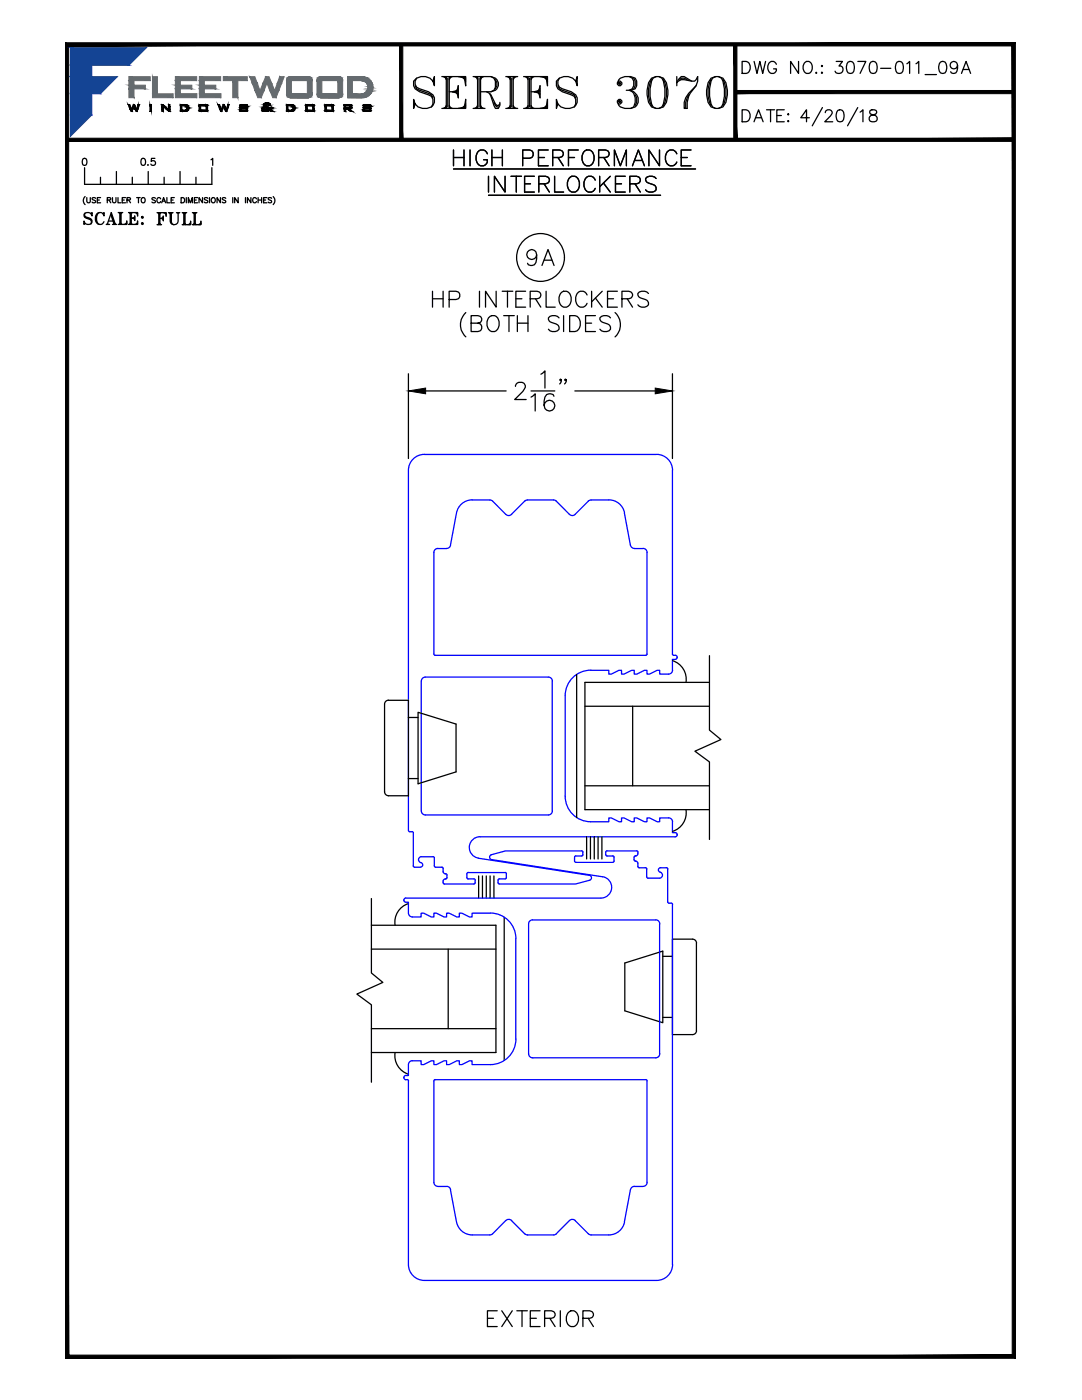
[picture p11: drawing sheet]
<svg xmlns="http://www.w3.org/2000/svg" width="216mm" height="279mm" viewBox="0 0 216 279" stroke-linecap="round" stroke-linejoin="round" font-family="sans-serif">
<!-- layer: GLASS-VINYL -->
<g fill="none" stroke="#000" stroke-width=".25">
<path d="M115.1 134.6v28.6M134.2 131.9a3.9 3.9 0 0 1 2.7 4.3M141.6 130.9v14.8l2.2 1.9-5.1 2.3 2.9 2.2v15.4M141.6 136.2h-24.9v25.4h24.9M116.7 156.8h24.9M116.7 140.9h24.9M126.2 140.9v15.9M74.1 179.3v14.9l2.3 1.9-5.2 2.3 2.9 2.1v15.5M136.9 161.6a3.9 3.9 0 0 1-2.7 4.3M74.1 184.7h24.9v25.4h-24.9M74.1 189.4h24.9M81.5 180.3a3.9 3.9 0 0 0-2.7 4.4"/>
<path d="M89.4 189.4v15.9M100.6 183.1v28.5M74.1 205.3h24.9M78.8 210.1a3.9 3.9 0 0 0 2.7 4.3"/>
</g>
<!-- layer: MISC -->
<path d="M77.5 139.8h4v19h-4M77.5 139.7a.79 .79 0 0 0-.8 .8v17.5a.8 .8 0 0 0 .8 .8M81.5 143.2h1.9M81.5 155.4h1.9M83.4 142.2l7.6 2.3v9.5l-7.6 2.4zM124.7 192.2l7.6-2.4v14.3l-7.6-2.4zM132.3 190.9h1.9M134.2 187.4h4a.76 .76 0 0 1 .8 .8v17.5a.79 .79 0 0 1-.8 .8h-4zM132.3 203h1.9" fill="none" stroke="#000" stroke-width=".25"/>
<!-- layer: VENT -->
<g fill="none" stroke="#00f" stroke-width=".25">
<path d="M84.7 90.7h46.3a3.1 3.1 0 0 1 3.2 3.2v36.6l.1 .3h.4M84.7 90.7a3.2 3.2 0 0 0-3.2 3.2v71.8l.1 .3h.8l.1 .2M117.9 99.8h3.6a3.2 3.2 0 0 1 3.1 2.6l1.2 6.4M118 99.8l-.6 .2-2.7 2.7M87.4 109.5h1.7M89.9 108.8a.79 .79 0 0 1-.8 .7M100.9 102.7l-2.8-2.8-3.9-.1a3.1 3.1 0 0 0-3.1 2.6l-1.2 6.4M111 100l2.6 2.7a.79 .79 0 0 0 1.2 0M111 100l-.5-.2h-5.5l-2.9 2.9a.79 .79 0 0 1-1.2 0M125.8 108.8a.79 .79 0 0 0 .8 .7M126.6 109.5h1.7M128.3 109.5a.79 .79 0 0 1 .8 .7v20.3l-.2 .3h-42.2l-.1-.3v-20.2a.79 .79 0 0 1 .8-.8"/>
<path d="M109.4 135.1h-24.5a.79 .79 0 0 0-.8 .8v26M109.4 135.1a.79 .79 0 0 1 .8 .8v26M117.9 133.8a5.1 5.1 0 0 0-5.1 5v20.1M134.7 130.8l.4 .2v.2M135.1 131.2h.1M135.1 131.2l-.2 .3-.7 .1v2.1a.79 .79 0 0 1-.8 .8h-1.8v-.7h-.5l-1.5 .7h-.5v-.7h-.5l-1.5 .7h-.5v-.7h-.6l-1.5 .7h-.5v-.7h-.5l-1.5 .7h-.5v-.7h-3.6M112.8 158.9a5.1 5.1 0 0 0 5.1 5.1h3.6v-.8h.5l1.5 .8h.5v-.8h.5l1.5 .8h.6v-.8h.5l1.5 .8h.5v-.8h.5l1.5 .8h.5v-.8h1.8a.76 .76 0 0 1 .8 .8v2.2h.7l.2 .3M80.6 179.6v.1M80.6 179.7v.2l.4 .2M82.5 166.2v6.6l.2 .3M82.7 173.1h1.2M84 171h2.4"/>
<path d="M84 171a.64 .64 0 0 0-.5 .7 .64 .64 0 0 0 .7 .5 .46 .46 0 0 1 .1 .5 .46 .46 0 0 1-.4 .4M84.1 161.8a.79 .79 0 0 0 .8 .8h24.5M86.4 171l.3 .2M86.7 171.2v1.6l.2 .3M86.9 173.1h1.3M88.2 173.1l.2 .2M88.4 173.3l.1 .9 .4 .2M88.4 176.2l.3 .2h5.9M88.4 175.9v.3M88.9 174.4h.1M88.9 175.4l-.4 .2-.1 .3M88.9 174.4l.3 .1v.7l-.1 .2h-.2"/>
<path d="M93.4 174.1h7.4M93.4 174.1l-.2 .3v.9l.2 .1h1.2M94.6 175.4l.2 .1v.7M94.8 176.2l-.2 .2M95.8 167a2.16 2.16 0 0 0-2.2 2 2.16 2.16 0 0 0 1.9 2.3l22.1 3.4a.51 .51 0 0 1 .4 .5 .51 .51 0 0 1-.4 .5l-2.8 .7h-15.2M98.1 170.6a.52 .52 0 0 0-.4 .5 .52 .52 0 0 0 .4 .5l22.1 3.4M99.4 176.2l.2 .2M99.6 175.4l-.2 .1v.7M100.8 174.1l.3 .3M101 174.4v.8M101.1 175.1l-.3 .3h-1.2M110.2 161.8a.79 .79 0 0 1-.8 .8"/>
<path d="M114.6 171.1v.7l.3 .3M114.9 170.8h1.1M114.9 170.8l-.3 .3M116.3 170.1v.5M116.3 170.1l-.2-.3h-15.2l-2.9 .8M116.3 170.6l-.2 .2M119.9 179.2h-38.9l-.4 .2v.2M120.2 175a2.15 2.15 0 0 1 1.8 2.2 2.15 2.15 0 0 1-2.1 2M121.1 170.8h1.2M122.3 170.8l.2 .3M122.5 171.1v.7l-.2 .3h-7.4M126.5 171.1l.1 .6 .2 .1"/>
<path d="M126.8 171.8h.1M126.8 170.8h.1M126.8 171.8l.4 .3 .1 .2M127 169.8h-5.9l-.2 .1v.7l.2 .2M127 169.8l.3 .3M127.3 170.1v.3M127.3 172.3v.6M127.3 170.4a.52 .52 0 0 1-.6 .4l-.2 .3M127.3 172.9l.2 .3h1.3M128.8 173.2l.3 .2M131.8 173.2h1.2M131.8 173.2a.46 .46 0 0 0-.4 .4 .46 .46 0 0 0 .4 .5 .61 .61 0 0 1 .4 .6 .61 .61 0 0 1-.5 .5h-2.5l-.2-.2v-1.6"/>
<path d="M133 173.2l.3 .2M133.2 173.4v6.6l.3 .3h.6l.1 .2v71.9a3.2 3.2 0 0 1-3.2 3.1h-46.3M135.1 166.6h.1M135.1 166.6v.2l-.4 .2h-38.9M81 180.1h.5v2.1a.8 .8 0 0 0 .8 .8M97.8 182.2h-3.6v.8h-.5l-1.5-.8h-.5v.8h-.6l-1.5-.8h-.5v.8h-.5l-1.5-.8h-.5v.8h-.5l-1.6-.8h-.5v.8h-1.7M97.9 182.2a5.1 5.1 0 0 1 5 5.1M102.9 187.3v20.1M131.6 184.4v25.9M131.6 184.4a.75 .75 0 0 0-.8-.8h-24.5a.8 .8 0 0 0-.8 .8v25.9a.8 .8 0 0 0 .8 .8h24.5a.79 .79 0 0 0 .8-.8M80.6 215v.1M80.6 215.1a.95 .95 0 0 0 .9 .5v.1"/>
<path d="M81 214.6l-.4 .2v.2M81.5 212.5v2.1h-.5M81.5 215.7v36.7a3.2 3.2 0 0 0 3.2 3.1M82.3 211.7h1.7v.8h.5l1.6-.8h.5v.8h.5l1.5-.8h.5v.8h.5l1.5-.8h.6v.8h.5l1.5-.8h.5v.8h3.6M82.3 211.7a.79 .79 0 0 0-.8 .8M86.6 215.7v20.3M102.9 207.4a5.1 5.1 0 0 1-5 5.1M129.1 215.7v20.3M129.1 215.7l-.3-.2-42-.1-.2 .3M86.6 236a.79 .79 0 0 0 .8 .8M87.4 236.8h1.7M89.1 236.8a.73 .73 0 0 1 .8 .6l1.2 6.5a3.2 3.2 0 0 0 3.1 2.6l3.9-.1 2.8-2.8"/>
<path d="M126.6 236.8h1.7M126.6 236.8a.79 .79 0 0 0-.8 .6l-1.2 6.5a3.1 3.1 0 0 1-3.1 2.6h-3.6M129.1 236a.79 .79 0 0 1-.8 .8M101 243.6a.76 .76 0 0 1 1 0l3.1 2.8 5.4 .1 .5-.3M114.7 243.6l2.7 2.6 .6 .3M114.8 243.6a.79 .79 0 0 0-1.1 0l-2.7 2.6"/>
</g>
<!-- layer: SEAL -->
<path d="M95.5 174.8v4.4M96.3 174.8v4.4M97 174.8v4.4M97.8 174.8v4.4M98.6 174.8v4.4M117.1 167v4.4M117.8 167v4.4M118.6 167v4.4M119.3 167v4.4M120.1 167v4.4" fill="none" stroke="#000" stroke-width=".25"/>
<!-- layer: DIM -->
<g fill="none" stroke="#000" stroke-width=".25">
<path d="M82.8 17.1l.3 .6 3 1.2 .3 .6M83.1 15.6a1.29 1.29 0 0 0 .6 2.1l1.8 .6 .9 .6a1.67 1.67 0 0 1-1.2 2.7 2.1 2.1 0 0 1-2.7-1.8v1.8l.3-.9M86.4 16.2l.3-.9v1.8a2.31 2.31 0 0 0-1.8-1.8 2.31 2.31 0 0 0-2.4 .9v.9l.3 .6 .9 .6 2.4 .9 .3 .6v.9l-.3 .6M88.2 15.3h4.7v1.8l-.3-1.8M88.5 15.3l.6 .3M88.8 15.3l.3 .6M89.1 15.3v6.3M89.3 15.6v5.7M89.6 15.3v6.3M89.6 18.3h1.8M89.9 15.3l-.3 .6M90.2 15.3l-.6 .3"/>
<path d="M91.4 17.1v2.4l-.3-1.2zM91.4 17.7l-.5 .6 .5 .6M91.4 18l-1.2 .3 1.2 .3M91.4 15.3l1.5 .3M92 15.3l.9 .6M92.3 15.3l.6 .9M94.4 15.3h3.6l.9 .3a1.48 1.48 0 0 1 0 2.4l-.9 .3h-2.1M94.7 15.3l.6 .3M95 15.3l.3 .6M95.3 15.3v6.3M95.6 15.6v5.7M95.9 15.3v6.3"/>
<path d="M96.2 15.3l-.3 .6M96.5 15.3l-.6 .3M97.1 18.3l.6 .3 1.2 3h.5l.3-.6v-.6M97.7 18.6l.3 .3 .9 1.8 .2 .3h.3l.3-.3M98 15.3l.6 .3 .3 .6v1.2l-.3 .6-.6 .3M98.9 15.9l.2 .6v.6l-.2 .6M100.9 15.3h2.4M101.2 15.3l.6 .3M101.5 15.3l.3 .6M101.8 15.3v6.3M102.1 15.6v5.7M102.4 15.3v6.3"/>
<path d="M102.7 15.3l-.3 .6M103 15.3l-.6 .3M104.5 15.3h4.7v1.8l-.3-1.8M104.8 15.3l.6 .3M105.1 15.3l.3 .6M105.4 15.3v6.3M105.7 15.6v5.7M106 18.3h1.8M106 15.3v6.3M106.3 15.3l-.3 .6M106.6 15.3l-.6 .3M107.8 17.1v2.4l-.3-1.2z"/>
<path d="M107.8 17.7l-.6 .6 .6 .6M107.8 18l-1.2 .3 1.2 .3M107.8 15.3l1.4 .3M108.4 15.3l.8 .6M108.7 15.3l.5 .9M111.3 17.1l.3 .6 3 1.2 .3 .6M111.6 15.6a1.29 1.29 0 0 0 .6 2.1l1.8 .6 .9 .6a1.67 1.67 0 0 1-1.2 2.7 2.1 2.1 0 0 1-2.7-1.8v1.8l.3-.9M114.9 16.2l.3-.9v1.8a2.31 2.31 0 0 0-1.8-1.8 2.31 2.31 0 0 0-2.4 .9v.9l.3 .6 .9 .6 2.4 .9 .3 .6v.9l-.3 .6M123.5 16.5h.3v.3h-.3zM123.5 16.2h.3l.3 .3v.3l-.3 .3h-.3l-.3-.3 .3-.9a2.78 2.78 0 0 1 3.2-.3l.3 .6v.9l-.3 .6-.8 .3M125 18a1.97 1.97 0 0 1 2.1 1 1.97 1.97 0 0 1-.4 2.3 2.88 2.88 0 0 1-3.2-.3l-.3-.9 .3-.3h.3l.3 .3v.3l-.3 .3h-.3M125.6 15.3l.6 .3 .3 .6v.9l-.3 .6-.6 .3a1.87 1.87 0 0 1 1.1 2.4l-.2 .9-.6 .3"/>
<path d="M126.5 15.6l.2 .6v.9l-.2 .6M126.7 18.9l.3 .6v.9l-.3 .6M130 15.6a1.97 1.97 0 0 1 3 .9 5.3 5.3 0 0 1-.6 4.8 2.01 2.01 0 0 1-3-.9 5.3 5.3 0 0 1 .6-4.8zM130 15.9a5.5 5.5 0 0 0 0 5.1M130.9 15.3l-.6 .3a6.8 6.8 0 0 0 0 5.7l.6 .3M131.5 15.3l.6 .3a6.8 6.8 0 0 1 0 5.7l-.6 .3M132.4 15.9a5.5 5.5 0 0 1 0 5.1M135 15.3v1.8M135.6 15.9l.3-.3h.6l.6 .3M137.4 18.9l-.6 1.5v1.2M138 16.2l-2.1-.3-.9 .6 .3-.6 .6-.6h.6l1.5 .9h.6l.6-.9v.9l-.3 .9a5.2 5.2 0 0 0-1.8 4.5h-.6v-1.2l.3-.9 .6-.9 1.5-1.5M141.9 15.6a1.97 1.97 0 0 1 2.9 .9 5.3 5.3 0 0 1-.5 4.8 2.01 2.01 0 0 1-3-.9 5.3 5.3 0 0 1 .6-4.8z"/>
<path d="M141.9 15.9a5.5 5.5 0 0 0 0 5.1M142.8 15.3l-.6 .3a6.8 6.8 0 0 0 0 5.7l.6 .3M143.4 15.3l.6 .3a6.8 6.8 0 0 1 0 5.7l-.6 .3M144.3 15.9a5.5 5.5 0 0 1 0 5.1M148.1 12.3h.8a1.27 1.27 0 0 1 .8 1.2 1.27 1.27 0 0 1-.8 1.2h-.8zM150.5 12.3l.5 2.4 .6-2.4 .6 2.4 .6-2.4M154.9 12.8a.88 .88 0 0 0-1-.5 .88 .88 0 0 0-.7 .9 1.06 1.06 0 0 0 .2 1.1 1.06 1.06 0 0 0 1.2 .2l.3-.4v-.4h-.6M159.3 12.3v2.4l-1.5-2.4v2.4M160.5 12.6a.88 .88 0 0 1 1-.3 .88 .88 0 0 1 .6 .9 1.05 1.05 0 0 1-.3 1.1 1.05 1.05 0 0 1-1.1 .2 1.48 1.48 0 0 1-.2-1.9zM162.9 14.4l-.1 .1 .1 .2 .1-.2M163.9 13.2l.1-.1 .1 .1-.1 .1zM164 14.4l.1 .1-.1 .2-.1-.2z"/>
<path d="M166.9 12.3h1.2l-.7 .9a.77 .77 0 0 1 .8 .8 .77 .77 0 0 1-1 .7l-.3-.2-.3-.3M169.2 12.4a.76 .76 0 0 1 1.2 .3 2.02 2.02 0 0 1-.3 1.8 .78 .78 0 0 1-1.1-.3 1.93 1.93 0 0 1 .2-1.8zM171.2 12.3h1.6l-1.2 2.4M173.8 12.4a.76 .76 0 0 1 1.1 .3 2.02 2.02 0 0 1-.2 1.8 .8 .8 0 0 1-1.2-.3 2.02 2.02 0 0 1 .3-1.8zM175.7 13.6h2.1M179 12.4a.76 .76 0 0 1 1.1 .3 2.02 2.02 0 0 1-.2 1.8 .77 .77 0 0 1-1.1-.3 1.93 1.93 0 0 1 .2-1.8zM181 12.7l.5-.4v2.4M182.8 12.7l.5-.4v2.4M184.6 14.9h2.3M187.7 12.4a.74 .74 0 0 1 1.1 .3 1.93 1.93 0 0 1-.2 1.8 .8 .8 0 0 1-1.2-.3 1.86 1.86 0 0 1 .3-1.8zM191.1 13.1a.74 .74 0 0 1-1 .6 .74 .74 0 0 1-.4-1.1 .74 .74 0 0 1 1.2 0 2.13 2.13 0 0 1-.2 1.9 .73 .73 0 0 1-1-.2M191.9 14.7l.9-2.4 .9 2.4"/>
<path d="M192.2 13.9h1.1M16.6 31.7a.47 .47 0 0 1 .7 .2v.3a.61 .61 0 0 1-.4 .8h-.1a.9 .9 0 0 1-.2-1.3zM16.9 33.5v3.3h25.4v-3.3M17 39.2a1.07 1.07 0 0 0 0 1.6M17.3 39.4v.8l.3 .3 .4-.2v-.9M19.1 39.6l-.3-.2-.3 .1v.3l.5 .2 .1 .3-.3 .2-.4-.2M19.4 39.9h.4M20.1 35.4v1.4M20.1 39.4h-.7v1.1h.7M21.4 39.9h.6l.1-.4-.7-.1v1.1M21.7 39.9l.4 .6M22.4 39.4v.8l.4 .3 .3-.2v-.9"/>
<path d="M23.2 34.2v2.6M23.5 39.4v1.1h.6M24.4 39.9h.4M25 39.4h-.6v1.1h.6M25.3 39.9h.6l.1-.3-.2-.2h-.5v1.1M25.7 39.9l.3 .6M26.4 35.4v1.4M27.3 39.4h.7M27.6 39.4v1.1M28.3 39.6a.45 .45 0 0 1 .7 .4 .45 .45 0 0 1-.7 .3zM28.3 31.7a.47 .47 0 0 1 .7 .2v.3a.61 .61 0 0 1-.4 .8h-.1a.9 .9 0 0 1-.2-1.3zM29.5 32.9h.1"/>
<path d="M29.6 34.2v2.6M30.9 31.6h-.7v.6a.49 .49 0 0 1 .7 0 .49 .49 0 0 1-.1 .7 .49 .49 0 0 1-.7-.2M31 39.6l-.2-.2-.5 .2 .1 .2 .6 .4-.2 .3-.5-.2M32.1 39.7a.42 .42 0 0 0-.6-.2 .42 .42 0 0 0-.2 .6 .38 .38 0 0 0 .3 .4 .38 .38 0 0 0 .5-.3M32.8 35.4v1.4M33.3 39.4v1.1h.6M34.1 39.9h.4M34.8 39.4h-.7v1.1h.7M35.9 34.2v2.6M36.1 39.4h.4a.55 .55 0 0 1 .3 .6 .55 .55 0 0 1-.3 .5h-.4zM37.2 39.4v1.1M38.8 39.9h.4"/>
<path d="M39.1 35.4v1.4M39.4 39.4h-.6v1.1h.6M40.4 39.4v1.1l-.7-1.1v1.1M41.5 39.6l-.3-.2-.3 .1v.3l.5 .2 .1 .3-.3 .2-.4-.2M41.8 39.4v1.1M42.1 31.9l.3-.3v1.4M42.3 39.6a.45 .45 0 0 1 .7 .4 .45 .45 0 0 1-.7 .3l-.2-.2zM44 39.4v1.1l-.7-1.1v1.1M45 39.6l-.2-.2-.5 .2 .2 .2 .5 .4-.2 .3-.5-.2M46.4 39.4v1.1M47.5 39.4v1.1l-.7-1.1v1.1M49 39.4v1.1"/>
<path d="M50.1 39.4v1.1l-.7-1.1v1.1M51.2 39.7a.42 .42 0 0 0-.6-.2 .42 .42 0 0 0-.2 .6 .38 .38 0 0 0 .3 .4 .38 .38 0 0 0 .5-.3M51.5 39.9h.7M51.5 39.4v1.1M52.2 39.4v1.1M52.6 39.9h.4M53.3 39.4h-.7v1.1h.7M54.2 39.6l-.2-.2-.4 .1v.3l.5 .2 .1 .3-.2 .2-.5-.2M54.5 39.2a1.11 1.11 0 0 1 0 1.6M88.2 21.6h4.7v-1.8l-.3 1.8M89.1 21.3l-.6 .3M89.1 21l-.3 .6"/>
<path d="M89.6 21l.3 .6M89.6 21.3l.6 .3M92.9 20.7l-.6 .9M92.9 21l-.9 .6M92.9 21.3l-1.5 .3M94.4 21.6h2.4M95.3 21.3l-.6 .3M95.3 21l-.3 .6M95.9 21l.3 .6M95.9 21.3l.6 .3M98.6 20.4l.3 .6 .2 .3h.3M100.9 21.6h2.4"/>
<path d="M101.8 21.3l-.6 .3M101.8 21l-.3 .6M102.4 21l.3 .6M102.4 21.3l.6 .3M104.5 21.6h4.7v-1.8l-.3 1.8M105.4 21.3l-.6 .3M105.4 21l-.3 .6M106 21l.3 .6M106 21.3l.6 .3M109.2 20.7l-.5 .9M109.2 21l-.8 .6M109.2 21.3l-1.4 .3"/>
<path d="M123.5 20.1h.3v.3h-.3zM148.1 21.9h.8a1.27 1.27 0 0 1 .8 1.2 1.27 1.27 0 0 1-.8 1.2h-.8zM150.5 24.3l.9-2.4 .9 2.4M150.8 23.5h1.1M153 21.9h1.6M153.8 21.9v2.4M155 23.1h.9M156.5 21.9h-1.5v2.4h1.5M157.2 22.8l.1-.1 .1 .1-.1 .1zM157.2 24.2l.1-.1 .1 .1-.1 .1zM161.5 23.5h-1.7l1.1-1.6v2.4M164.1 21.5l-2 3.6"/>
<path d="M164.7 22.5l.1-.4a.75 .75 0 0 1 1.1 0l.2 .3-.2 .4-1.3 1.5h1.6M167.2 22a.76 .76 0 0 1 1.1 .4 2.02 2.02 0 0 1-.2 1.8 .77 .77 0 0 1-1.1-.3 1.93 1.93 0 0 1 .2-1.9zM171.2 21.5l-2.1 3.6M171.6 22.4l.6-.5v2.4M173.7 22a.48 .48 0 0 0 .2 .8 .99 .99 0 0 1 1.1 1.1 .83 .83 0 0 1-.9 .4 .83 .83 0 0 1-.7-.8 1.11 1.11 0 0 1 1.2-.7 .46 .46 0 0 0 .2-.8l-.3-.1zM16.9 43.1a1.71 1.71 0 0 0 1.2 .7l.1 .2M17 42.5a.49 .49 0 0 0 .2 .8l1 .5a.73 .73 0 0 1-.1 .9 .73 .73 0 0 1-1 0l-.3-.6v.7l.1-.3M18.2 42.8l.2-.4v.7a.89 .89 0 0 0-.7-.7 .89 .89 0 0 0-.9 .4v.3a1.98 1.98 0 0 0 1.3 .8l.1 .2-.1 .6M19.4 42.8a1.52 1.52 0 0 0 0 1.7M19.8 42.4a1.47 1.47 0 0 0 0 2.4M20.6 42.8l.1-.4v.7a.87 .87 0 0 0-.9-.7 .87 .87 0 0 0-.8 .9 1.05 1.05 0 0 0 .3 1.2 1.05 1.05 0 0 0 1.1 .2l.3-.5M21.2 44.8h.7"/>
<path d="M21.3 44.8l.1-.1 .3 .1M21.4 44.7l.8-2.3 .8 2.4M21.7 44.1h1M22.1 42.8l.7 2M22.2 42.8l.7 2M22.4 44.8h.8M22.8 44.7l-.2 .1M22.8 44.6l-.1 .2M22.9 44.6l.2 .2M23.6 44.8h1.7v-.7l-.1 .7M23.6 42.4h.9M23.7 42.4l.2 .1"/>
<path d="M23.8 42.4l.1 .2M23.9 42.4v2.4M23.9 44.7l-.2 .1M23.9 44.6l-.1 .2M24 42.5v2.2M24.2 42.4v2.4M24.2 44.6l.1 .2M24.2 44.7l.2 .1M24.3 42.4l-.1 .2M24.4 42.4l-.2 .1M25.3 44.5l-.2 .3M25.3 44.6l-.4 .2"/>
<path d="M25.3 44.7l-.6 .1M25.6 42.4h1.9v.7l-.2-.7M25.6 44.8h1.9v-.7l-.2 .7M25.7 42.4l.3 .1M25.9 42.4l.1 .2M26 42.4v2.4M26 44.7l-.3 .1M26 44.6l-.1 .2M26.1 42.5v2.2M26.2 42.4v2.4M26.2 43.5h.7M26.2 44.6l.1 .2"/>
<path d="M26.2 44.7l.2 .1M26.3 42.4l-.1 .2M26.4 42.4l-.2 .1M26.9 43.1v.9l-.1-.5zM26.9 43.3l-.2 .2 .2 .3M26.9 43.4l-.5 .1 .5 .2M26.9 42.4l.6 .1M27.1 42.4l.4 .2M27.2 42.4l.3 .4M27.5 44.5l-.3 .3M27.5 44.6l-.4 .2M27.5 44.7l-.6 .1"/>
<path d="M28.2 43.3l.3-.1 .1 .2-.2 .1zM28.2 44.6l.3-.1 .1 .2-.2 .1zM28.4 43.3l.1 .1zM28.4 44.6l.1 .1zM31.3 42.4h1.9v.7l-.2-.7M31.3 44.8h.9M31.5 42.4l.2 .2M31.6 42.4l.1 .3M31.7 42.4v2.4M31.7 44.7l-.2 .1M31.7 44.6l-.1 .2M31.8 42.6v2.1"/>
<path d="M31.9 42.4v2.4M31.9 43.6h.7M31.9 44.6l.1 .2M31.9 44.7l.2 .1M32 42.4l-.1 .3M32.1 42.4l-.2 .2M32.3 40.5l.3-1.1 .4 1.1M32.4 40.1h.5M32.6 43.1v1l-.1-.5zM32.6 43.4l-.2 .2 .2 .2M32.6 43.5l-.5 .1 .5 .1M32.6 42.4l.6 .2"/>
<path d="M32.8 42.4l.4 .3M32.9 42.4l.3 .4M33.6 42.4h.9M33.7 42.4l.3 .2M33.9 42.4l.1 .3M34 42.4v1.8a.8 .8 0 0 0 .8 .6 .8 .8 0 0 0 .7-.6v-1.6M34.1 42.6v1.7l.1 .2M34.2 42.4v1.9l.1 .3 .3 .2M34.3 42.4l-.1 .3M34.4 42.4l-.2 .2M35.2 42.4h.7M35.3 42.4l.2 .2 .3-.2"/>
<path d="M36.3 44.8h1.7v-.6l-.1 .6M36.3 42.4h1M36.5 42.4l.2 .2M36.6 42.4l.1 .3M36.7 42.4v2.4M36.7 44.7l-.2 .1M36.7 44.6l-.1 .2M36.8 42.6v2.1M36.9 42.4v2.4M36.9 44.6l.1 .2M36.9 44.7l.2 .1M37 42.4l-.1 .3"/>
<path d="M37.1 42.4l-.2 .2M37.6 40.5v-1.1l.4 1.1 .4-1.1v1.1M38 44.5l-.2 .3M38 44.6l-.3 .2M38 44.7l-.5 .1M38.4 44.8h1.7v-.6l-.1 .6M38.4 42.4h.9M38.5 42.4l.2 .2M38.6 42.4l.1 .3M38.7 42.4v2.4M38.7 44.7l-.2 .1M38.7 44.6l-.1 .2"/>
<path d="M38.8 42.6v2.1M39 42.4v2.4M39 44.6l.1 .2M39 44.7l.2 .1M39.1 42.4l-.1 .3M39.2 42.4l-.2 .2M40.1 44.5l-.2 .3M40.1 44.6l-.3 .2M40.1 44.7l-.6 .1"/>
</g>
<g fill="#000" stroke="#000" stroke-width=".2">
<path d="M37 22h.5zM37.3 21.4h.3zM47.9 21.5h1.4zM48.1 21.7h1.3zM47.8 21.9l.3-.1zM49.1 21.1l.2 .1zM52.8 20.7h1zM53.5 21h.4zM54 21.4l.2-.1 .1 .1zM58.1 21.1h.6zM69.8 21.1h.4zM72.6 21.6h1.4z"/>
<path d="M72.7 21.7h1.3zM72.5 21.9l.2-.1zM73.7 21.1l.3 .1z"/>
<path d="M79.7 8.9l.7 19v-19zM79.7 8.9l.7 19h-.7z"/>
<path d="M146.7 18.1v.6l55.6-.6zM146.7 18.7l55.6-.6v.6z"/>
<path d="M146.4 8.9l.6 19v-19zM146.4 8.9l.6 19h-.6z"/>
<path d="M13.4 27.6v.6l188.9-.6zM13.4 28.2l188.9-.6v.6z"/>
<path d="M25.6 20.9l.7 .9-.4-.9zM25.6 20.9l.7 .9h-.4z"/>
<path d="M25.9 21.8l.4 .4 .2-.4zM25.9 21.8l.4 .4h-.2z"/>
<path d="M26.5 21.3v.5l.2-.5zM26.5 21.3v.5h-.2z"/>
<path d="M26.6 20.9l.4 .4-.1-.4zM26.6 20.9l.4 .4h-.5z"/>
<path d="M26.7 21.3l.5 .5-.2-.5zM26.7 21.3l.5 .5h-.3z"/>
<path d="M26.9 21.8l.4 .4 .2-.4zM26.9 21.8l.4 .4h-.2z"/>
<path d="M27.6 20.9l-.1 .9 .4-.9zM27.6 20.9l-.1 .9h-.3z"/>
<path d="M29.9 20.9l.3 1.3v-1.3zM29.9 20.9l.3 1.3h-.3zM29.9 22.2h.3zM29.9 22.2h.3z"/>
<path d="M32.3 20.9l.7 .4-.5-.4zM32.3 20.9l.7 .4h-.7z"/>
<path d="M32.3 21.3l.3 .5v-.5zM32.3 21.3l.3 .5h-.3z"/>
<path d="M32.3 21.8l.3 .4v-.4zM32.3 21.8l.3 .4h-.3z"/>
<path d="M32.6 21.3l1 .5-.6-.5zM32.6 21.3l1 .5h-.4z"/>
<path d="M33.6 20.9l.3 .4v-.4zM33.6 20.9l.3 .4h-.3z"/>
<path d="M33.6 21.3l.3 .5v-.5zM33.6 21.3l.3 .5h-.3z"/>
<path d="M33.2 21.8l.7 .4v-.4zM33.2 21.8l.7 .4h-.2z"/>
<path d="M36 21.1l.3 .9v-.9zM36 21.1l.3 .9h-.3z"/>
<path d="M36 20.9h1.1zM36 20.9h1.1z"/>
<path d="M36 22.2h1zM36 22.2h1.1z"/>
<path d="M36 20.9h1.2zM36 20.9h1.2z"/>
<path d="M36 20.9l1.3 .1zM36 20.9l1.3 .1z"/>
<path d="M36 22.2h1.2zM36 22.2h1.1z"/>
<path d="M36 21h1.4zM36 21h1.4z"/>
<path d="M36 22.1h1.3zM36 22.1l1.2 .1z"/>
<path d="M36 21l1.5 .1zM36 21l1.5 .1z"/>
<path d="M36 22.1h1.4zM36 22.1h1.3z"/>
<path d="M36.9 21.1h.6zM36.9 21.1h.6z"/>
<path d="M37 21.1h.5zM37 21.1h.5z"/>
<path d="M36 22h1.5zM36 22l1.4 .1z"/>
<path d="M37 21.1h.5zM37 21.1h.5z"/>
<path d="M37 21.1l.6 .1zM37 21.1l.6 .1z"/>
<path d="M37 22h.5zM37 22h.5zM36.9 22h.6z"/>
<path d="M37.1 21.2h.5zM37.1 21.2h.5z"/>
<path d="M37.1 21.9h.5zM37 22h.5zM37 22h.5z"/>
<path d="M37.2 21.2l.4 .1zM37.2 21.2l.4 .1z"/>
<path d="M37.2 21.3h.4zM37.2 21.3h.4z"/>
<path d="M37.2 21.9h.4zM37.2 21.9h.4z"/>
<path d="M37.2 21.9h.4zM37.1 21.9h.5z"/>
<path d="M37.2 21.3l.4 .1zM37.2 21.3l.4 .1zM37.3 21.4h.3z"/>
<path d="M37.2 21.8h.4zM37.2 21.8l.4 .1z"/>
<path d="M37.3 21.4h.4zM37.3 21.4h.4z"/>
<path d="M37.3 21.7l.3 .1zM37.3 21.7l.3 .1z"/>
<path d="M37.3 21.8h.3zM37.3 21.8h.3z"/>
<path d="M37.3 21.4l.4 .1zM37.3 21.4l.4 .1z"/>
<path d="M37.3 21.5h.4zM37.3 21.5h.4z"/>
<path d="M37.3 21.5l.4 .1zM37.3 21.5l.4 .1z"/>
<path d="M37.3 21.6h.4zM37.3 21.6h.4z"/>
<path d="M37.3 21.6l.4 .1zM37.3 21.6l.4 .1z"/>
<path d="M37.3 21.7h.4zM37.3 21.7h.3z"/>
<path d="M39.7 21.1l.4 .9v-.9zM39.7 21.1l.4 .9h-.4z"/>
<path d="M40 20.9h1.2zM39.9 20.9h1.3z"/>
<path d="M39.9 20.9h1.4zM39.9 20.9h1.4z"/>
<path d="M39.9 22.2h1.3zM39.9 22.2h1.3z"/>
<path d="M39.9 20.9h1.4zM39.8 20.9h1.5z"/>
<path d="M39.9 22.2h1.4zM39.9 22.2h1.3z"/>
<path d="M39.8 20.9h1.5zM39.8 20.9h1.5z"/>
<path d="M39.8 22.2h1.5zM39.8 22.2h1.5z"/>
<path d="M39.8 20.9l1.6 .1zM39.8 20.9l1.6 .1z"/>
<path d="M39.8 22.2h1.5zM39.8 22.2h1.5z"/>
<path d="M39.8 21h1.6zM39.8 21h1.6z"/>
<path d="M39.8 22.2h1.6zM39.8 22.2h1.5z"/>
<path d="M39.8 21h1.6zM39.8 21h1.6z"/>
<path d="M39.8 22.1h1.6zM39.8 22.1l1.6 .1z"/>
<path d="M39.7 21l1.7 .1zM39.7 21l1.7 .1z"/>
<path d="M39.7 21.1h1.7zM39.7 21.1h1.7z"/>
<path d="M41.1 21.1l.3 .9v-.9zM41.1 21.1l.3 .9h-.3z"/>
<path d="M39.7 22h1.7zM39.7 22h1.7z"/>
<path d="M39.7 22l1.7 .1zM39.7 22l1.7 .1z"/>
<path d="M39.7 22.1h1.7zM39.7 22.1h1.7z"/>
<path d="M43.5 20.9l.7 .9-.4-.9zM43.5 20.9l.7 .9h-.4z"/>
<path d="M43.8 21.8l.4 .4 .2-.4zM43.8 21.8l.4 .4h-.2z"/>
<path d="M44.4 21.3v.5l.2-.5zM44.4 21.3v.5h-.2z"/>
<path d="M44.5 20.9l.4 .4-.1-.4zM44.5 20.9l.4 .4h-.5z"/>
<path d="M44.6 21.3l.5 .5-.2-.5zM44.6 21.3l.5 .5h-.3z"/>
<path d="M44.8 21.8l.4 .4 .2-.4zM44.8 21.8l.4 .4h-.2z"/>
<path d="M45.5 20.9l-.1 .9 .4-.9zM45.5 20.9l-.1 .9h-.3z"/>
<path d="M47.8 21.9l.3 .1zM47.8 21.9l.3 .1z"/>
<path d="M47.9 21.1h.3zM47.9 21.1h.3z"/>
<path d="M47.9 21.1l.3 .3v-.3zM47.9 21.1l.3 .3h-.3zM47.9 21.4h.3zM47.9 21.4h.3z"/>
<path d="M49.1 21.1l.2 .1zM49.1 21.2h.2z"/>
<path d="M48.1 20.9h1zM48.1 20.9h1z"/>
<path d="M49.1 21.7h.3zM49.1 21.7h.3z"/>
<path d="M47.9 21.4h1.3zM47.9 21.4h1.3z"/>
<path d="M48.1 20.9h1.1zM48.1 20.9h1.1z"/>
<path d="M48.1 20.9h1.1zM48.1 20.9h1.1z"/>
<path d="M48.1 20.9h1.1zM48 20.9h1.2z"/>
<path d="M48 22.2h1.2zM48 22.2h1.1z"/>
<path d="M48 20.9h1.2zM48 20.9h1.2z"/>
<path d="M48 20.9h1.2zM48 20.9h1.2z"/>
<path d="M47.9 21.4h1.3zM47.9 21.4h1.3z"/>
<path d="M47.9 21.4h1.4zM47.9 21.4h1.4z"/>
<path d="M48 22.2h1.2zM48 22.2h1.2z"/>
<path d="M48 20.9h1.3zM48 20.9h1.3z"/>
<path d="M48 20.9h1.3zM48 20.9h1.3z"/>
<path d="M47.9 21.4l1.4 .1zM47.9 21.4l1.4 .1z"/>
<path d="M47.9 22.2h1.4zM47.9 22.2h1.3z"/>
<path d="M47.9 20.9l1.4 .1zM47.9 20.9l1.4 .1z"/>
<path d="M47.9 21h1.4zM47.9 21h1.4z"/>
<path d="M47.9 21.5h1.4zM47.9 21.5h1.4z"/>
<path d="M47.9 21.5h1.4zM47.9 21.5h1.4zM47.9 21.5h1.4z"/>
<path d="M47.9 22.2h1.4zM47.9 22.2h1.4z"/>
<path d="M47.9 21h1.4zM47.9 21h1.4z"/>
<path d="M47.9 21h1.4zM47.9 21h1.4z"/>
<path d="M47.9 21h1.4zM47.9 21h1.4z"/>
<path d="M47.9 21.5l1.4 .1zM47.9 21.5l1.4 .1zM47.9 21.6h1.4zM47.9 21.6h1.4z"/>
<path d="M47.9 22.2h1.4zM47.9 22.2h1.4z"/>
<path d="M47.9 21l1.4 .1zM47.9 21l1.4 .1zM47.9 21.1h1.4zM47.9 21.1h1.4z"/>
<path d="M47.9 21.1h1.4zM47.9 21.1h1.4z"/>
<path d="M49.1 21.1h.2zM49.1 21.1h.2z"/>
<path d="M47.9 21.6h1.5zM47.9 21.6h1.5z"/>
<path d="M47.9 22.1h1.4zM47.9 22.1l1.4 .1z"/>
<path d="M47.9 21.6h1.5zM47.9 21.6h1.5z"/>
<path d="M47.9 21.6h1.5zM47.9 21.6h1.5z"/>
<path d="M48 21.6h1.4zM48 21.6h1.4z"/>
<path d="M48 21.6h1.4zM48 21.6h1.4z"/>
<path d="M47.8 22l1.6 .1zM47.8 22l1.6 .1z"/>
<path d="M47.8 22.1h1.6zM47.8 22.1h1.5z"/>
<path d="M48 21.6l1.4 .1zM48 21.6l1.4 .1zM48.1 21.7h1.3z"/>
<path d="M48.1 21.7h1.3zM48.1 21.7h1.3z"/>
<path d="M49.1 21.7l.3 .3v-.3zM49.1 21.7l.3 .3h-.3z"/>
<path d="M47.8 22h1.6zM47.8 22h1.6z"/>
<path d="M52.3 21.7h.3zM52.3 21.7h.3zM52.3 21.7h.3zM52.3 21.7h.3z"/>
<path d="M52.3 21.7h.3zM52.3 21.7h.3zM52.3 21.7h.3zM52.3 21.7h.3z"/>
<path d="M52.3 21.7l.3 .3v-.3zM52.3 21.7l.3 .3h-.3z"/>
<path d="M52.3 21.7h.3zM52.3 21.7h.3zM52.3 21.7h.3zM52.3 21.7h.3z"/>
<path d="M52.3 21.7h.4zM52.3 21.7h.3zM52.3 21.7h.3zM52.3 21.7h.3z"/>
<path d="M52.3 21.6h.4zM52.3 21.6l.4 .1z"/>
<path d="M52.3 21.6h.5zM52.3 21.6h.4z"/>
<path d="M52.4 21.6h.4zM52.4 21.6h.4z"/>
<path d="M52.4 21.5h.5zM52.4 21.5l.4 .1z"/>
<path d="M52.4 21.5h.5zM52.4 21.5h.5z"/>
<path d="M52.7 20.9l.3 .1zM52.7 20.9l.3 .1zM52.7 21h.3zM52.7 21h.3z"/>
<path d="M52.7 21h.3zM52.7 21h.3z"/>
<path d="M52.7 21h.3zM52.7 21h.3z"/>
<path d="M52.7 21h.3zM52.7 21h.3zM52.7 21h.3zM52.7 21h.3z"/>
<path d="M52.7 21h.4zM52.7 21h.4z"/>
<path d="M52.5 21.4h.5zM52.4 21.5h.5z"/>
<path d="M52.7 21l.4 .1zM52.7 21l.4 .1z"/>
<path d="M52.7 21.1h.5zM52.7 21.1h.5z"/>
<path d="M52.7 21.1h.5zM52.7 21.1h.5z"/>
<path d="M52.7 21.1l.6 .1zM52.7 21.1l.6 .1z"/>
<path d="M52.7 21.2h.6zM52.7 21.2h.6z"/>
<path d="M52.8 21.2l.5 .1zM52.8 21.2l.5 .1z"/>
<path d="M52.8 21.3l.8 .1-.3-.1zM52.5 21.4l.3-.1 .8 .1z"/>
<path d="M52.5 22.2h1zM52.5 22.2h.9z"/>
<path d="M52.5 22.2h1zM52.5 22.2h1zM52.5 22.2h1zM52.5 22.2h1z"/>
<path d="M52.4 22.2h1.1zM52.4 22.2h1.1z"/>
<path d="M52.4 22.2h1.1zM52.4 22.2h1.1zM52.5 22.2h1zM52.5 22.2h1z"/>
<path d="M53 21.4l.8 .2-.2-.2zM53 21.4l.8 .2h-.5z"/>
<path d="M52.4 22.2h1.2zM52.4 22.2h1.1z"/>
<path d="M52.4 22.2h1.2zM52.4 22.2h1.2z"/>
<path d="M52.9 20.6h.7zM52.9 20.6h.7zM52.9 20.6h.7zM52.9 20.6h.7z"/>
<path d="M52.4 22.2h1.2zM52.4 22.2h1.2z"/>
<path d="M52.9 20.6h.8zM52.9 20.6h.8z"/>
<path d="M52.3 22.1h1.3zM52.3 22.1l1.3 .1z"/>
<path d="M52.9 20.6h.8zM52.9 20.6h.8z"/>
<path d="M52.9 20.6h.8zM52.8 20.6h.9z"/>
<path d="M52.3 22.1h1.4zM52.3 22.1h1.3z"/>
<path d="M52.8 20.6h.9zM52.8 20.6h.9z"/>
<path d="M52.8 20.6l1 .1zM52.8 20.6l1 .1z"/>
<path d="M52.3 22h1.4zM52.3 22h1.5z"/>
<path d="M52.3 22h1.4zM52.3 22l1.4 .1z"/>
<path d="M52.8 20.7h1zM52.8 20.7h1zM52.8 20.7h1z"/>
<path d="M53.3 21.6h.5zM53.3 21.6h.5z"/>
<path d="M52.8 20.7h1zM52.8 20.7h1z"/>
<path d="M52.7 20.7h1.1zM52.7 20.7h1.1z"/>
<path d="M52.7 20.7l1.1 .1zM52.7 20.7l1.1 .1z"/>
<path d="M52.7 20.8h1.2zM52.7 20.8h1.2z"/>
<path d="M52.7 20.8h1.2zM52.7 20.8h1.2zM52.7 20.8h1.2zM52.7 20.8h1.2z"/>
<path d="M52.7 20.8l1.2 .1zM52.7 20.8l1.2 .1z"/>
<path d="M52.7 20.9h1.2zM52.7 20.9h1.2z"/>
<path d="M53.5 20.9l.4 .1v-.1zM53.5 20.9l.4 .1h-.4z"/>
<path d="M53.5 21.8h.5zM53.5 21.8h.5z"/>
<path d="M53.5 21.8l.7 .2zM53.4 22l.1-.2 .7 .2z"/>
<path d="M53.4 22h.8zM53.4 22h.8z"/>
<path d="M53.4 22h.8zM53.4 22h.8zM53.4 22h.8zM53.4 22h.8z"/>
<path d="M53.4 22h.8zM53.3 22h.9z"/>
<path d="M52.3 22h1.9zM52.3 22h1.9z"/>
<path d="M52.3 22h2zM52.3 22h2z"/>
<path d="M53.8 21.6h.5zM53.8 21.6h.5z"/>
<path d="M53.3 21.6l.7 .2 .3-.2zM53.3 21.6l.7 .2h-.5z"/>
<path d="M53.8 22l.7 .2-.2-.2zM53.8 22l.7 .2h-.5z"/>
<path d="M54 21.4l.4 .1zM54 21.4l.4 .1h-.5z"/>
<path d="M53.9 21.5l.4 .1 .1-.1zM53.8 21.6l.1-.1 .4 .1z"/>
<path d="M57.2 21.1l.3 .9v-.9zM57.2 21.1l.3 .9h-.3z"/>
<path d="M57.2 20.9h1.1zM57.2 20.9h1.1z"/>
<path d="M57.2 22.2h.9zM57.2 22.2h1.1z"/>
<path d="M57.2 20.9h1.2zM57.2 20.9h1.2z"/>
<path d="M57.2 20.9l1.3 .1zM57.2 20.9l1.3 .1z"/>
<path d="M57.2 22.2h1.2zM57.2 22.2h1.1z"/>
<path d="M57.2 21h1.4zM57.2 21h1.4z"/>
<path d="M57.2 22.1h1.3zM57.2 22.1l1.2 .1z"/>
<path d="M57.2 21l1.5 .1zM57.2 21l1.5 .1z"/>
<path d="M57.2 22.1h1.4zM57.2 22.1h1.3z"/>
<path d="M58.1 21.1h.6zM58.1 21.1h.6zM58.1 21.1h.6z"/>
<path d="M57.2 22h1.5zM57.2 22l1.4 .1z"/>
<path d="M58.2 21.1h.5zM58.2 21.1h.5z"/>
<path d="M58.2 22h.5zM58.1 22h.6z"/>
<path d="M58.1 22h.6zM58.1 22h.6z"/>
<path d="M58.2 21.1l.5 .1zM58.2 21.1l.5 .1z"/>
<path d="M58.2 22h.5zM58.2 22h.5z"/>
<path d="M58.3 21.2h.5zM58.3 21.2h.5z"/>
<path d="M58.3 21.9h.4zM58.2 22h.5z"/>
<path d="M58.4 21.2l.4 .1zM58.4 21.2l.4 .1z"/>
<path d="M58.4 21.9h.4zM58.3 21.9h.4z"/>
<path d="M58.4 21.3h.4zM58.4 21.3h.4z"/>
<path d="M58.4 21.3l.4 .1zM58.4 21.3l.4 .1zM58.5 21.4h.3zM58.5 21.4h.3z"/>
<path d="M58.4 21.8l.4 .1zM58.4 21.9h.4z"/>
<path d="M58.4 21.9h.4zM58.4 21.9h.4z"/>
<path d="M58.5 21.4h.3zM58.5 21.4h.3z"/>
<path d="M58.5 21.4l.3 .1zM58.5 21.4l.3 .1z"/>
<path d="M58.5 21.7h.3zM58.5 21.7h.3z"/>
<path d="M58.5 21.7l.3 .1zM58.5 21.7l.3 .1z"/>
<path d="M58.5 21.8h.3zM58.5 21.8h.3z"/>
<path d="M58.5 21.5h.3zM58.5 21.5h.3z"/>
<path d="M58.5 21.5l.3 .1zM58.5 21.5l.3 .1z"/>
<path d="M58.5 21.6h.3zM58.5 21.6h.3z"/>
<path d="M58.5 21.6h.3zM58.5 21.6l.3 .1z"/>
<path d="M61 21.1l.3 .9v-.9zM61 21.1l.3 .9h-.3z"/>
<path d="M61.2 20.9h1.3zM61.2 20.9h1.3z"/>
<path d="M61.2 20.9h1.3zM61.2 20.9h1.3z"/>
<path d="M61.2 22.2h1.3zM61.2 22.2h1.2z"/>
<path d="M61.2 20.9h1.4zM61.1 20.9h1.5z"/>
<path d="M61.2 22.2h1.4zM61.2 22.2h1.3z"/>
<path d="M61.1 20.9h1.5zM61.1 20.9h1.5z"/>
<path d="M61.1 22.2h1.5zM61.1 22.2h1.5z"/>
<path d="M61.1 20.9l1.5 .1zM61.1 20.9l1.5 .1z"/>
<path d="M61 21h1.7zM61 21h1.7z"/>
<path d="M61.1 22.2h1.5zM61.1 22.2h1.5z"/>
<path d="M61 21h1.7zM61 21h1.7z"/>
<path d="M61 22.1h1.7zM61 22.1l1.6 .1z"/>
<path d="M61 21l1.7 .1zM61 21l1.7 .1z"/>
<path d="M61 22.1h1.7zM61 22.1h1.7z"/>
<path d="M61 21.1h1.7zM61 21.1h1.7z"/>
<path d="M62.4 21.1l.3 .9v-.9zM62.4 21.1l.3 .9h-.3z"/>
<path d="M61 22l1.7 .1zM61 22l1.7 .1z"/>
<path d="M61 22.1h1.7zM61 22.1h1.7z"/>
<path d="M64.8 21.1l.4 .9v-.9zM64.8 21.1l.4 .9h-.4z"/>
<path d="M65.1 20.9h1.2zM65 20.9h1.3z"/>
<path d="M65 20.9h1.4zM65 20.9h1.4z"/>
<path d="M65 22.2h1.3zM65 22.2h1.3z"/>
<path d="M65 20.9h1.4zM64.9 20.9h1.5z"/>
<path d="M65 22.2h1.4zM65 22.2h1.3z"/>
<path d="M64.9 20.9h1.5zM64.9 20.9h1.5z"/>
<path d="M64.9 22.2h1.5zM64.9 22.2h1.5z"/>
<path d="M64.9 20.9l1.6 .1zM64.9 20.9l1.6 .1z"/>
<path d="M64.9 21h1.6zM64.9 21h1.6z"/>
<path d="M64.9 22.2h1.6zM64.9 22.2h1.5z"/>
<path d="M64.9 22.1h1.6zM64.9 22.1l1.6 .1z"/>
<path d="M64.9 21h1.6zM64.9 21h1.6z"/>
<path d="M64.8 22.1h1.7zM64.8 22.1h1.7z"/>
<path d="M64.8 21l1.7 .1zM64.8 21l1.7 .1z"/>
<path d="M64.8 21.1h1.7zM64.8 21.1h1.7z"/>
<path d="M66.2 21.1l.3 .9v-.9zM66.2 21.1l.3 .9h-.3z"/>
<path d="M64.8 22l1.7 .1zM64.8 22l1.7 .1z"/>
<path d="M64.8 22.1h1.7zM64.8 22.1h1.7z"/>
<path d="M68.7 21.1l.3 .4v-.4zM68.7 21.1l.3 .4h-.3z"/>
<path d="M68.7 21.7l.3 .5v-.5zM68.7 21.7l.3 .5h-.3z"/>
<path d="M69.3 21.7l1 .5-.6-.5zM69.3 21.7l1 .5h-.4z"/>
<path d="M69.8 21.1h.4zM69.8 21.1h.4zM69.8 21.1h.4zM69.8 21.1h.4z"/>
<path d="M69.8 21.5h.4zM69.8 21.5h.4zM69.8 21.5h.4z"/>
<path d="M68.7 20.9h1.3zM68.7 20.9h1.3z"/>
<path d="M68.7 21.7h1.3zM68.7 21.7h1.3z"/>
<path d="M68.7 21.7h1.3zM68.7 21.7h1.2z"/>
<path d="M68.7 20.9h1.3zM68.7 20.9h1.3z"/>
<path d="M68.7 20.9h1.3zM68.7 20.9h1.3z"/>
<path d="M68.7 20.9h1.4zM68.7 20.9h1.4z"/>
<path d="M68.7 21.7h1.4zM68.7 21.7h1.3z"/>
<path d="M68.7 20.9l1.4 .1zM68.7 20.9l1.4 .1z"/>
<path d="M68.7 21.7h1.4zM68.7 21.7h1.4z"/>
<path d="M68.7 21h1.4zM68.7 21h1.4z"/>
<path d="M68.7 21h1.5zM68.7 21h1.5z"/>
<path d="M68.7 21.6h1.4zM68.7 21.6l1.4 .1z"/>
<path d="M68.7 21l1.5 .1zM68.7 21l1.5 .1z"/>
<path d="M68.7 21.6h1.5zM68.7 21.6h1.4z"/>
<path d="M68.7 21.1h1.5zM68.7 21.1h1.5z"/>
<path d="M69.8 21.1h.4zM69.8 21.1h.4zM69.8 21.1h.4z"/>
<path d="M69.8 21.1h.4zM69.8 21.1h.4zM69.8 21.1h.4zM69.8 21.1h.4z"/>
<path d="M69.8 21.1l.4 .1zM69.8 21.1l.4 .1zM69.9 21.2h.3zM69.9 21.2h.3z"/>
<path d="M69.9 21.2l.3 .2v-.2zM69.9 21.2l.3 .2h-.3zM69.9 21.4h.3zM69.9 21.4h.3z"/>
<path d="M69.9 21.4h.3zM69.9 21.4h.3zM69.8 21.4h.4zM69.8 21.4h.4z"/>
<path d="M69.8 21.4l.4 .1zM69.8 21.4l.4 .1zM69.8 21.5h.4z"/>
<path d="M69.8 21.5h.4zM69.8 21.5h.4zM69.8 21.5h.4zM69.8 21.5h.4z"/>
<path d="M68.7 21.5h1.5zM68.7 21.5h1.5z"/>
<path d="M68.7 21.5h1.5zM68.7 21.5l1.5 .1z"/>
<path d="M72.5 21.9l.2 .1zM72.5 21.9l.2 .1z"/>
<path d="M72.5 21.1h.3zM72.5 21.1h.3z"/>
<path d="M72.5 21.1l.3 .3v-.3zM72.5 21.1l.3 .3h-.3zM72.5 21.4h.3zM72.5 21.4h.3z"/>
<path d="M73.7 21.1l.3 .1zM73.7 21.2h.3z"/>
<path d="M73.7 21.7h.3zM73.7 21.7h.3z"/>
<path d="M72.8 20.9h.9zM72.7 20.9h1z"/>
<path d="M72.5 21.4h1.3zM72.5 21.4h1.3z"/>
<path d="M72.7 20.9h1.1zM72.7 20.9h1.1z"/>
<path d="M72.7 20.9h1.1zM72.7 20.9h1.1zM72.7 20.9h1.1zM72.7 20.9h1.1z"/>
<path d="M72.7 22.2h1.1zM72.7 22.2h1z"/>
<path d="M72.7 20.9h1.2zM72.6 20.9h1.3zM72.6 20.9h1.3zM72.6 20.9h1.3z"/>
<path d="M72.6 22.2h1.2zM72.6 22.2h1.2z"/>
<path d="M72.6 20.9h1.3zM72.6 20.9h1.3z"/>
<path d="M72.5 21.4h1.4zM72.5 21.4h1.4z"/>
<path d="M72.5 21.4l1.4 .1zM72.5 21.4l1.4 .1zM72.5 21.5h1.4zM72.5 21.5h1.4z"/>
<path d="M72.6 20.9h1.3zM72.6 20.9h1.3z"/>
<path d="M72.6 22.2h1.3zM72.6 22.2h1.2z"/>
<path d="M72.6 20.9l1.3 .1zM72.6 20.9l1.3 .1z"/>
<path d="M72.5 21.5h1.4zM72.5 21.5h1.4z"/>
<path d="M72.6 21h1.3zM72.5 21h1.4zM72.5 21h1.4zM72.5 21h1.4z"/>
<path d="M72.5 21.5h1.4zM72.5 21.5h1.4z"/>
<path d="M72.5 22.2h1.4zM72.5 22.2h1.4z"/>
<path d="M72.5 21h1.5zM72.5 21h1.5zM72.5 21h1.5zM72.5 21h1.5z"/>
<path d="M72.5 21.5h1.5zM72.5 21.5h1.5z"/>
<path d="M72.5 22.2h1.4zM72.5 22.2h1.4z"/>
<path d="M72.5 21l1.5 .1zM72.5 21l1.5 .1zM72.5 21.1h1.5zM72.5 21.1h1.5z"/>
<path d="M72.5 21.5l1.5 .1zM72.5 21.5l1.5 .1z"/>
<path d="M72.5 21.6h1.5zM72.5 21.6h1.5zM72.6 21.6h1.4zM72.6 21.6h1.4z"/>
<path d="M72.5 22.1h1.5zM72.5 22.1l1.4 .1z"/>
<path d="M72.5 21.1h1.5zM72.5 21.1h1.5z"/>
<path d="M73.7 21.1h.3zM73.7 21.1h.3z"/>
<path d="M72.6 21.6h1.4zM72.6 21.6h1.4zM72.6 21.6h1.4z"/>
<path d="M72.5 22.1h1.5zM72.5 22.1h1.5z"/>
<path d="M72.6 21.6h1.4zM72.6 21.6h1.4z"/>
<path d="M72.6 21.6l1.4 .1zM72.6 21.6l1.4 .1zM72.7 21.7h1.3z"/>
<path d="M72.7 21.7h1.3zM72.7 21.7h1.3z"/>
<path d="M73.7 21.7l.3 .3v-.3zM73.7 21.7l.3 .3h-.3z"/>
<path d="M72.5 22h1.5zM72.5 22h1.5z"/>
<path d="M72.5 22h1.5zM72.5 22l1.5 .1z"/>
<path d="M13.1 271.1l188.9-.7h-188.3zM13.1 271.1l188.9-.7 .6 .7zM202 9.2v261.2l.6 .7zM202.6 8.5v262.6l-.6-261.9zM13.7 9.2h188.3l.6-.7zM13.1 8.5h189.5l-188.9 .7zM13.1 8.5l.6 261.9v-261.2zM13.1 8.5l.6 261.9-.6 .7z"/>
</g>
<g fill="#144494" stroke="#144494" stroke-width=".2">
<path d="M14 18.7h4.3v4.2z"/>
<path d="M14 9.5l11.7 3.5 3.5-3.5zM14 9.5l11.7 3.5h-11.7z"/>
<path d="M14 13l4.3 2.3v-2.3zM14 13l4.3 2.3h-4.3z"/>
<path d="M14 15.3l6 3.4 3.4-3.4zM14 15.3l6 3.4h-6z"/>
<path d="M14 18.7v4.2h4.3zM14 22.9h4.3l-4.3 4.3z"/>
</g>
<g fill="#656b6f" stroke="#656b6f" stroke-width=".2">
<path d="M25.7 15.3l4.3 .8v-.8zM25.7 15.3l4.3 .8h-4.3z"/>
<path d="M25.7 16.1l1 .9v-.9zM25.7 16.1l1 .9h-1z"/>
<path d="M25.7 17l3.3 .7v-.7zM25.7 17l3.3 .7h-3.3z"/>
<path d="M25.7 17.7l1 1.8v-1.8zM25.7 17.7l1 1.8h-1z"/>
<path d="M69.3 15.3h3.4zM69.3 15.3h3.4z"/>
<path d="M69.3 15.3l3.8 .2zM69.3 15.3l3.8 .2h-3.8z"/>
<path d="M69.3 15.5l4.1 .1-.3-.1zM69.3 15.5l4.1 .1h-4.1z"/>
<path d="M69.3 15.6l4.4 .3-.3-.3zM69.3 15.6l4.4 .3h-4.4z"/>
<path d="M69.3 15.9l4.6 .2-.2-.2zM69.3 15.9l4.6 .2h-4.6z"/>
<path d="M72.1 16.1h1.9zM72.1 16.1h1.9z"/>
<path d="M72.3 16.1l1.7 .1zM72.3 16.1l1.7 .1z"/>
<path d="M72.5 16.2h1.5zM72.5 16.2h1.5z"/>
<path d="M72.6 16.2l1.5 .1-.1-.1zM72.6 16.2l1.5 .1z"/>
<path d="M72.8 16.3l1.4 .1-.1-.1zM72.8 16.3l1.4 .1h-1.2z"/>
<path d="M73 16.4l1.2 .1zM73 16.4l1.2 .1z"/>
<path d="M73 16.5l1.2 .1v-.1zM73 16.5l1.2 .1h-1.1z"/>
<path d="M73.1 16.6l1.2 .2-.1-.2zM73.1 16.6l1.2 .2h-1z"/>
<path d="M73.3 16.8h1zM73.3 16.8h1z"/>
<path d="M73.3 16.8l1.1 .2-.1-.2zM73.3 16.8l1.1 .2h-1z"/>
<path d="M73.4 17l1 .2v-.2zM73.4 17l1 .2h-1z"/>
<path d="M73.4 17.2l1 .1zM73.4 17.2l1 .1z"/>
<path d="M73.4 17.3l1 .2v-.2zM73.4 17.3l1 .2h-1z"/>
<path d="M73.4 17.5l1 .1zM73.4 17.5l1 .1z"/>
<path d="M73.4 17.6l1 .2v-.2zM73.4 17.6l1 .2h-1z"/>
<path d="M73.4 17.8l.9 .2 .1-.2zM73.4 17.8l.9 .2h-1z"/>
<path d="M73.3 18h1zM73.3 18h1z"/>
<path d="M73.3 18l.9 .2 .1-.2zM73.3 18l.9 .2h-1.1z"/>
<path d="M73.1 18.2l1.1 .1v-.1zM73.1 18.2l1.1 .1h-1.2z"/>
<path d="M73 18.3h1.2zM73 18.3l1.2 .1z"/>
<path d="M73 18.4l1.1 .1 .1-.1zM72.8 18.5l.2-.1 1.1 .1z"/>
<path d="M72.8 18.5l1.2 .2 .1-.2zM72.6 18.7l.2-.2 1.2 .2z"/>
<path d="M72.6 18.7h1.4zM72.5 18.7h1.5z"/>
<path d="M72.5 18.7h1.5zM72.3 18.7h1.7z"/>
<path d="M72.3 18.7h1.7zM72.1 18.7h1.8z"/>
<path d="M69.3 16.1l1 2.6v-2.6zM69.3 16.1l1 2.6h-1z"/>
<path d="M69.3 18.7l4.4 .2 .2-.2zM69.3 18.7l4.4 .2h-4.4z"/>
<path d="M69.3 18.9l4.1 .3 .3-.3zM69.3 18.9l4.1 .3h-4.1z"/>
<path d="M69.3 19.2l3.8 .2 .3-.2zM69.3 19.2l3.8 .2h-3.8z"/>
<path d="M69.3 19.4l3.4 .1 .4-.1zM69.3 19.4l3.4 .1h-3.4z"/>
<path d="M69.3 19.5h3.4zM69.3 19.5h3z"/>
<path d="M64 15.3h3.8zM63.9 15.3h3.9z"/>
<path d="M63.9 15.3l4 .1zM63.7 15.4h4.2z"/>
<path d="M63.7 15.4h4.3zM63.6 15.4h4.4z"/>
<path d="M63.6 15.4l4.6 .1-.2-.1zM63.6 15.4l4.6 .1h-4.7z"/>
<path d="M63.5 15.5l4.7 .1v-.1zM63.5 15.5l4.7 .1h-4.8z"/>
<path d="M63.4 15.6l4.9 .2-.1-.2zM63.4 15.6l4.9 .2h-5z"/>
<path d="M63.3 15.8l5.1 .1-.1-.1zM63.3 15.8l5.1 .1h-5.1z"/>
<path d="M63.3 15.9l5.1 .2v-.2zM63.3 15.9l5.1 .2h-5.1z"/>
<path d="M67.4 16.1l1 2.6v-2.6zM67.4 16.1l1 2.6h-1z"/>
<path d="M63.3 16.1l.9 2.6v-2.6zM63.3 16.1l.9 2.6h-.9z"/>
<path d="M63.3 18.7l5.1 .2v-.2zM63.3 18.7l5.1 .2h-5.1z"/>
<path d="M63.3 18.9l5 .1 .1-.1zM63.3 18.9l5 .1h-5z"/>
<path d="M63.3 19l5 .1v-.1zM63.3 19l5 .1h-4.9z"/>
<path d="M63.4 19.1l4.8 .1 .1-.1zM63.4 19.1l4.8 .1h-4.8z"/>
<path d="M63.4 19.2l4.7 .1 .1-.1zM63.4 19.2l4.7 .1h-4.6z"/>
<path d="M63.5 19.3h4.6zM63.5 19.3l4.5 .1z"/>
<path d="M63.6 19.4h4.4zM63.6 19.4l4.3 .1z"/>
<path d="M63.8 19.5h4.1zM63.8 19.5h4z"/>
<path d="M63.9 19.5h3.9zM63.9 19.5h3.7z"/>
<path d="M57.9 15.3h3.8zM57.8 15.3h3.9z"/>
<path d="M57.8 15.3l4 .1zM57.6 15.4h4.2z"/>
<path d="M57.6 15.4h4.4zM57.5 15.4h4.5z"/>
<path d="M57.5 15.4l4.6 .1-.1-.1zM57.4 15.5l.1-.1 4.6 .1z"/>
<path d="M57.4 15.5l4.8 .1-.1-.1zM57.4 15.5l4.8 .1h-4.9z"/>
<path d="M57.3 15.6l5 .2-.1-.2zM57.3 15.6l5 .2h-5.1z"/>
<path d="M57.2 15.8l5.1 .1v-.1zM57.2 15.8l5.1 .1h-5.1z"/>
<path d="M57.2 15.9l5.1 .2v-.2zM57.2 15.9l5.1 .2h-5.1z"/>
<path d="M61.3 16.1l1 2.6v-2.6zM61.3 16.1l1 2.6h-1z"/>
<path d="M57.2 16.1l.9 2.6v-2.6zM57.2 16.1l.9 2.6h-.9z"/>
<path d="M57.2 18.7l5.1 .2v-.2zM57.2 18.7l5.1 .2h-5.1z"/>
<path d="M57.2 18.9l5.1 .1v-.1zM57.2 18.9l5.1 .1h-5.1z"/>
<path d="M57.2 19l5 .1 .1-.1zM57.2 19l5 .1h-4.9z"/>
<path d="M57.3 19.1l4.8 .1 .1-.1zM57.3 19.1l4.8 .1h-4.8z"/>
<path d="M57.3 19.2l4.7 .1 .1-.1zM57.3 19.2l4.7 .1h-4.5z"/>
<path d="M57.5 19.3h4.5zM57.5 19.3l4.4 .1z"/>
<path d="M57.6 19.4h4.3zM57.6 19.4l4.2 .1z"/>
<path d="M57.7 19.5h4.1zM57.7 19.5h4z"/>
<path d="M57.8 19.5h3.9zM57.8 19.5h3.7z"/>
<path d="M55.8 15.3l.4 1.3 .5-1.3zM55.8 15.3l.4 1.3h-.9z"/>
<path d="M53 15.3l1.2 1.3-.5-1.3zM53 15.3l1.2 1.3h-1.7z"/>
<path d="M49.8 15.3l1.5 1.3-.5-1.3zM49.8 15.3l1.5 1.3h-1z"/>
<path d="M55.3 16.6l.3 1.5 .6-1.5zM55.3 16.6l.3 1.5h-.8z"/>
<path d="M53.3 16.6l1.5 1.5-.6-1.5zM53.3 16.6l1.5 1.5h-.9z"/>
<path d="M52.5 16.6l.2 1.5 .6-1.5zM52.5 16.6l.2 1.5h-.8z"/>
<path d="M50.3 16.6l1.6 1.5-.6-1.5zM50.3 16.6l1.6 1.5h-1z"/>
<path d="M53.9 18.1l1.2 1.4 .5-1.4zM53.9 18.1l1.2 1.4h-.7z"/>
<path d="M50.9 18.1l1.2 1.4 .6-1.4zM50.9 18.1l1.2 1.4h-.7z"/>
<path d="M44.6 15.3l4.7 .8v-.8zM44.6 15.3l4.7 .8h-4.7z"/>
<path d="M46.4 16.1l1.1 3.4v-3.4zM46.4 16.1l1.1 3.4h-1.1z"/>
<path d="M35 15.3l4.2 .8v-.8zM35 15.3l4.2 .8h-4.2z"/>
<path d="M35 16.1l1 .9v-.9zM35 16.1l1 .9h-1z"/>
<path d="M35 17l3.3 .7v-.7zM35 17l3.3 .7h-3.3z"/>
<path d="M35 17.7l1 1v-1zM35 17.7l1 1h-1z"/>
<path d="M35 18.7l4.3 .8v-.8zM35 18.7l4.3 .8h-4.3z"/>
<path d="M30.4 15.3l1 3.4v-3.4zM30.4 15.3l1 3.4h-1z"/>
<path d="M30.4 18.7l4.1 .8v-.8zM30.4 18.7l4.1 .8h-4.1z"/>
<path d="M39.8 15.3l4.2 .8v-.8zM39.8 15.3l4.2 .8h-4.2z"/>
<path d="M39.8 16.1l1 .9v-.9zM39.8 16.1l1 .9h-1z"/>
<path d="M39.8 17l3.3 .7v-.7zM39.8 17l3.3 .7h-3.3z"/>
<path d="M39.8 17.7l1 1v-1zM39.8 17.7l1 1h-1z"/>
<path d="M39.8 18.7l4.3 .8v-.8zM39.8 18.7l4.3 .8h-4.3z"/>
</g>
<!-- layer: TEXT -->
<g fill="none" stroke="#000" stroke-width=".25">
<path d="M90.5 33.7h48.3M90.5 29.9v3.2M90.5 31.4h2.1M92.6 29.9v3.2M93.8 29.9v3.2M97.2 30.7a1.15 1.15 0 0 0-1.3-.8 1.15 1.15 0 0 0-.9 1.2 1.38 1.38 0 0 0 .3 1.5 1.38 1.38 0 0 0 1.5 .3l.4-.6v-.4h-.7M97.5 39h34.3M97.5 35.2v3.1M98.2 31.4h2M98.2 29.9v3.2M100.2 29.9v3.2M100.8 35.2v3.1l-2.1-3.1v3.1"/>
<path d="M102 35.2h2.1M103 35.2v3.1M104.3 31.6h1.3a.83 .83 0 0 0 .8-.8 .83 .83 0 0 0-.8-.9h-1.3v3.2M104.7 36.7h1.2M106.6 35.2h-1.9v3.1h1.9M107.4 31.4h1.3M107.5 36.7h1.4l.4-.2a.71 .71 0 0 0 0-1.2l-.4-.1h-1.4v3.1M108.6 36.7l1 1.6M109.4 29.9h-2v3.2h2M110.3 31.4h1.3l.5-.1a.74 .74 0 0 0 0-1.2l-.5-.2h-1.3v3.2M110.7 35.2v3.1h1.8M111.3 31.4l1.1 1.7"/>
<path d="M113.4 31.4h1.2M113.5 35.6a1.16 1.16 0 0 1 1.4-.4 1.16 1.16 0 0 1 .7 1.2 1.38 1.38 0 0 1-.3 1.5 1.38 1.38 0 0 1-1.5 .3 1.99 1.99 0 0 1-.3-2.6zM115.4 29.9h-2v3.2M116.4 30.4a1.16 1.16 0 0 1 1.4-.4 1.16 1.16 0 0 1 .7 1.1 1.38 1.38 0 0 1-.3 1.5 1.38 1.38 0 0 1-1.5 .3 1.99 1.99 0 0 1-.3-2.5zM118.8 35.9a1.15 1.15 0 0 0-1.3-.7 1.15 1.15 0 0 0-1 1.2 1.38 1.38 0 0 0 .3 1.5 1.38 1.38 0 0 0 1.5 .3l.5-.6M119.4 31.4h1.4l.4-.1a.74 .74 0 0 0 0-1.2l-.4-.2h-1.4v3.2M119.7 35.2v3.1M120.4 36.5l1.4 1.8M120.5 31.4l1 1.7M121.8 35.2l-2.1 2.1M122.6 33.1v-3.2l1.2 3.2 1.2-3.2v3.2M122.8 36.7h1.2"/>
<path d="M124.8 35.2h-2v3.1h2M125.7 36.7h1.3l.5-.2a.74 .74 0 0 0 0-1.2l-.5-.1h-1.3v3.1M126.2 33.1l1.2-3.2 1.2 3.2M126.6 32h1.5M126.7 36.7l1.1 1.6M130.9 35.6a1.39 1.39 0 0 0-2.1 0 .8 .8 0 0 0 .6 .9l.9 .3a.76 .76 0 0 1 .6 .6 .76 .76 0 0 1-.3 .8 1.45 1.45 0 0 1-1.8-.3M131.6 29.9v3.2l-2.1-3.2v3.2M135 30.7a1.16 1.16 0 0 0-1.3-.8 1.16 1.16 0 0 0-.9 1.2 1.38 1.38 0 0 0 .3 1.5 1.38 1.38 0 0 0 1.5 .3l.4-.6M135.9 31.4h1.2M137.9 29.9h-2v3.2h2M86.3 58.1v3.2M86.3 59.6h2.1"/>
<path d="M88.4 58.1v3.2M89.6 59.8h1.4l.4-.2a.84 .84 0 0 0 .3-.9 .84 .84 0 0 0-.7-.6h-1.4v3.2M95.7 58.1v3.2M99 58.1v3.2l-2.1-3.2v3.2M100.2 58.1h2.1M101.3 58.1v3.2M102.9 59.6h1.2M104.9 58.1h-2v3.2h2M105.8 59.6h1.4l.4-.1a.74 .74 0 0 0 0-1.2l-.4-.2h-1.4v3.2M106.9 59.6l1 1.7M107.1 50.9a.99 .99 0 0 1-1.4 .8 .99 .99 0 0 1-.4-1.5 .99 .99 0 0 1 1.6 .1 2.89 2.89 0 0 1-.3 2.5 .96 .96 0 0 1-1.3-.3M108.1 53l1.2-3.2 1.3 3.2"/>
<path d="M108.6 51.9h1.5M109 58.1v3.2h1.8M112.1 58.3a1.22 1.22 0 0 1 1.9 1 1.46 1.46 0 0 1-1.5 2 1.86 1.86 0 0 1-.4-3zM117.1 58.9a1.17 1.17 0 0 0-1.3-.8 1.17 1.17 0 0 0-.9 1.2 1.46 1.46 0 0 0 1.5 2l.6-.5 .1-.3M118 58.1v3.2M118.8 59.5l1.4 1.8M120.2 58.1l-2.2 2.1M121.2 59.6h1.2M123.2 58.1h-2v3.2h2M124.1 59.6h1.4a.8 .8 0 0 0 .7-.9l-.3-.4-.4-.2h-1.4v3.2M125.2 59.6l1 1.7M129.4 58.6a1.41 1.41 0 0 0-2.1 0 .8 .8 0 0 0 .6 .9l.9 .3a.77 .77 0 0 1 .6 .6 .77 .77 0 0 1-.3 .7 1.38 1.38 0 0 1-1.8-.3"/>
<path d="M92.9 62.4a3.3 3.3 0 0 0 0 4.8M94 64.5h1.4l.4-.2a.74 .74 0 0 0 0-1.2l-.4-.1h-1.4v3.2h1.4l.4-.2a.85 .85 0 0 0 .3-.9 .85 .85 0 0 0-.7-.6M97.5 63.4a1.17 1.17 0 0 1 1.3-.4 1.17 1.17 0 0 1 .8 1.2 1.46 1.46 0 0 1-1.5 2 1.85 1.85 0 0 1-.6-2.8zM100.5 63h2.1M101.6 63v3.2M103.2 63v3.2M103.2 64.5h2.1M105.3 63v3.2M111.6 63.4a1.41 1.41 0 0 0-2.2 0 .8 .8 0 0 0 .6 .9l.9 .3a.78 .78 0 0 1 .6 .6 .78 .78 0 0 1-.3 .8 1.42 1.42 0 0 1-1.8-.3M112.5 63v3.2M113.7 63h1a1.69 1.69 0 0 1 1.1 1.6 1.69 1.69 0 0 1-1.1 1.6h-1zM116.8 64.5h1.2"/>
<path d="M118.8 63h-2v3.2h2M121.8 63.4a1.41 1.41 0 0 0-2.1 0 .84 .84 0 0 0 .6 .9l.9 .3a.79 .79 0 0 1 .3 1.4 1.46 1.46 0 0 1-1.8-.3M122.7 62.4a3.3 3.3 0 0 1 0 4.8M97.3 263.1h1.2M99.2 261.6h-1.9v3.1h1.9M100.1 261.6l2.1 3.1M102.2 261.6l-2.1 3.1M103.1 261.6h2.1M104.2 261.6v3.1M105.8 263.1h1.2M107.8 261.6h-2v3.1h2M108.7 263.1h1.3l.5-.2a.72 .72 0 0 0 0-1.1l-.5-.2h-1.3v3.1"/>
<path d="M109.7 263.1l1.1 1.6M111.8 261.6v3.1M113.3 262.1a1.07 1.07 0 0 1 1.1-.5 1.07 1.07 0 0 1 .9 .8 1.77 1.77 0 0 1-.8 2.3 1.44 1.44 0 0 1-1.5-1.9zM116.3 263.1h1.4l.4-.2a.72 .72 0 0 0 0-1.1l-.4-.2h-1.4v3.1M117.4 263.1l1 1.6"/>
<circle cx="107.9" cy="51.4" r="4.8"/>
</g>
<!-- layer: SILL-PAN -->
<path d="M81.5 74.6v16.9M84.9 78h16.1M102.9 77.1a.85 .85 0 0 1 .6-.8h.7a.82 .82 0 0 1 .5 1.3l-.4 .5-1.6 1.6h2.3M106 79.2l.8-.6v3.4M106 78h4.7M107.9 74.7l.8-.7v3.4M110.5 79.1a1.02 1.02 0 0 0-1.4-.4 3 3 0 0 0-.4 2.8 1.07 1.07 0 0 0 1.8 .1 1.07 1.07 0 0 0-.5-1.6 1.07 1.07 0 0 0-1.4 .9M112 75.8l-.2 .2-.1-.2 .1-.1a.64 .64 0 0 1-.1 .9M113 75.8l-.2 .2-.1-.2 .1-.1 .2 .1v.3l-.3 .5M114.7 78h16M134.2 74.6v16.9" fill="none" stroke="#000" stroke-width=".25"/>
<path d="M81.5 78l3.4-.6v1.2zM130.7 77.4l3.5 .6-3.5 .6z" fill="#000" stroke="#000" stroke-width=".2"/>
</svg>
